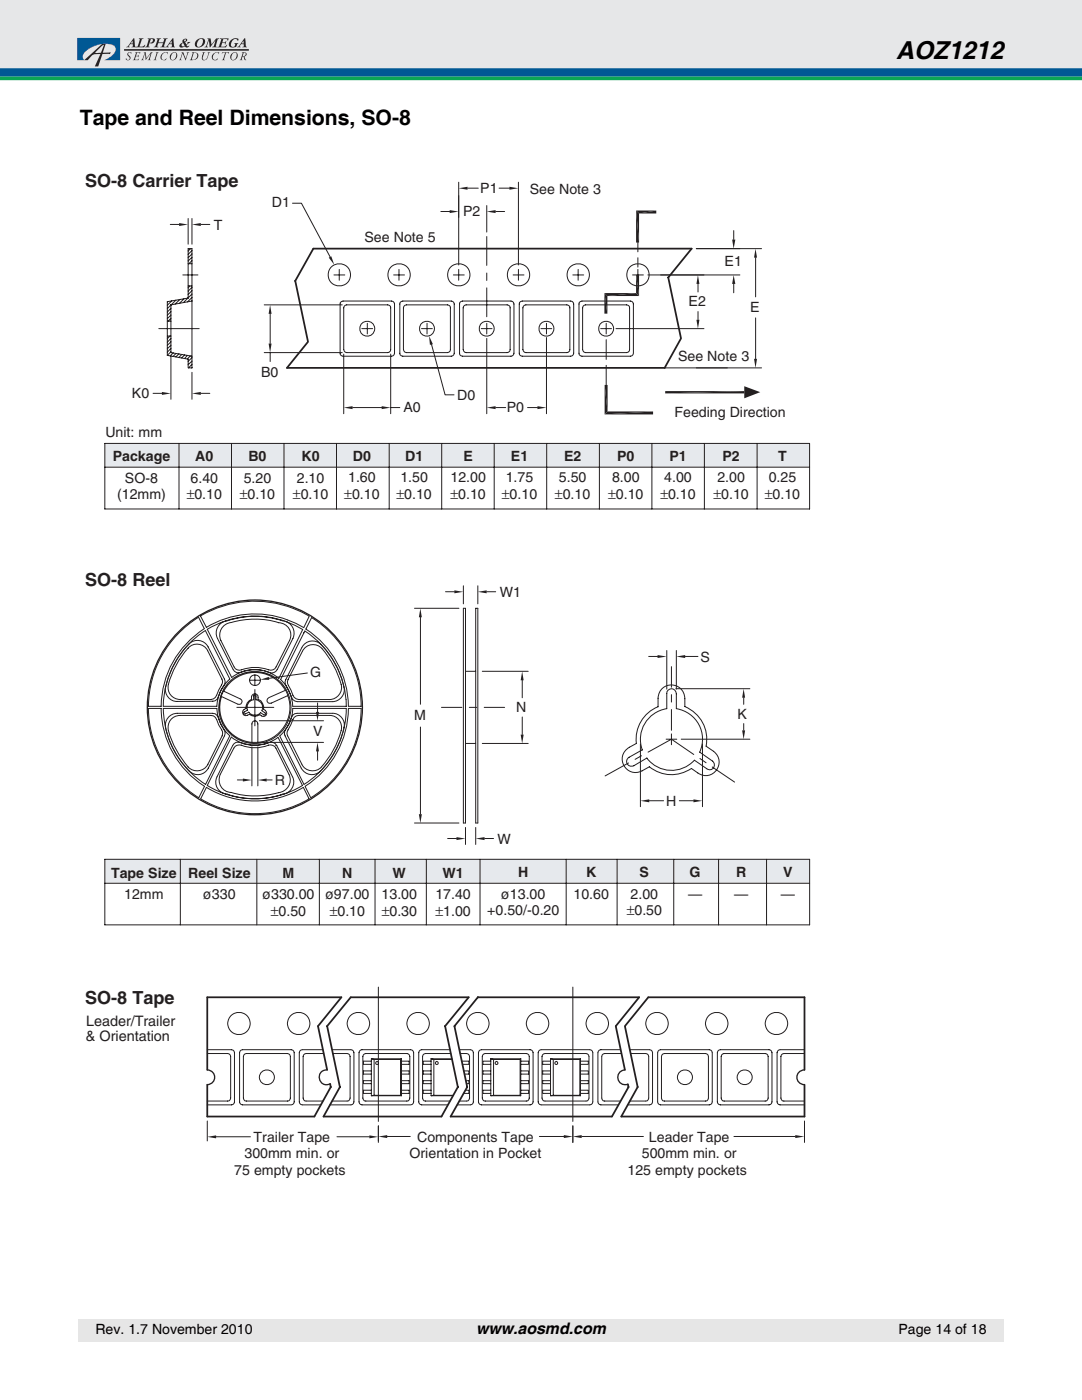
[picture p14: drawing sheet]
<svg xmlns="http://www.w3.org/2000/svg" width="216mm" height="279mm" viewBox="0 0 216 279" stroke-linecap="round" stroke-linejoin="round" font-family="sans-serif">
<defs><g id="words">
<text font-size="4.9" x="178.8" y="11.7">AOZ1212</text>
<text font-size="4.2" x="15.9" y="25">Tape and Reel Dimensions, SO-8</text>
<g font-size="3.6" fill="#231f20">
<text x="17" y="37.2">SO-8 Carrier Tape</text>
<text x="17" y="117">SO-8 Reel</text>
<text x="17" y="200.3">SO-8 Tape</text>
</g>
<text font-size="3.2" x="95" y="266.2">www.aosmd.com</text>
<g font-size="2.9" fill="#231f20">
<text x="17.1" y="207.8">&amp; Orientation</text>
<text x="17.2" y="204.8">Leader/Trailer</text>
</g>
<g font-size="2.8" fill="#231f20">
<text x="54.2" y="41.4">D1</text>
<text x="95.8" y="38.4">P1</text>
<text x="105.7" y="38.7">See Note 3</text>
<text x="42.7" y="46">T</text>
<text x="92.4" y="43.1">P2</text>
<text x="72.7" y="48.2">See Note 5</text>
<text x="144.6" y="53.1">E1</text>
<text x="137.4" y="61">E2</text>
<text x="149.7" y="62.3">E</text>
<text x="52.1" y="75.2">B0</text>
<text x="135.3" y="72.1">See Note 3</text>
<text x="26.3" y="79.4">K0</text>
<text x="80.5" y="82.3">A0</text>
<text x="91.2" y="79.8">D0</text>
<text x="101.1" y="82.2">P0</text>
<text x="134.6" y="83.1">Feeding Direction</text>
<text x="21" y="87.3">Unit: mm</text>
<text x="22.5" y="92.1">Package</text>
<text x="39" y="92.1">A0</text>
<text x="49.6" y="92.1">B0</text>
<text x="60.2" y="92.1">K0</text>
<text x="70.4" y="92.1">D0</text>
<text x="80.8" y="92.1">D1</text>
<text x="92.5" y="92.1">E</text>
<text x="101.9" y="92">E1</text>
<text x="112.5" y="92">E2</text>
<text x="123.1" y="92">P0</text>
<text x="133.6" y="92">P1</text>
<text x="144.2" y="92">P2</text>
<text x="155.3" y="92">T</text>
<text x="23.4" y="99.7">(12mm)</text>
<text x="24.9" y="96.3">SO-8</text>
<text x="37.2" y="99.7">±0.10</text>
<text x="38" y="96.3">6.40</text>
<text x="47.8" y="99.6">±0.10</text>
<text x="48.6" y="96.3">5.20</text>
<text x="58.4" y="99.6">±0.10</text>
<text x="59.2" y="96.3">2.10</text>
<text x="68.7" y="99.6">±0.10</text>
<text x="69.5" y="96.3">1.60</text>
<text x="79.1" y="99.6">±0.10</text>
<text x="79.9" y="96.3">1.50</text>
<text x="89.9" y="96.3">12.00</text>
<text x="89.9" y="99.6">±0.10</text>
<text x="100.1" y="99.6">±0.10</text>
<text x="100.9" y="96.3">1.75</text>
<text x="110.7" y="99.6">±0.10</text>
<text x="111.5" y="96.3">5.50</text>
<text x="121.3" y="99.6">±0.10</text>
<text x="122.1" y="96.3">8.00</text>
<text x="131.8" y="99.6">±0.10</text>
<text x="132.5" y="96.3">4.00</text>
<text x="142.4" y="99.6">±0.10</text>
<text x="143.1" y="96.3">2.00</text>
<text x="152.6" y="99.6">±0.10</text>
<text x="153.4" y="96.3">0.25</text>
<text x="99.7" y="119.1">W1</text>
<text x="61.9" y="135.1">G</text>
<text x="139.8" y="132.1">S</text>
<text x="82.6" y="143.6">M</text>
<text x="103" y="142.1">N</text>
<text x="147.2" y="143.5">K</text>
<text x="62.5" y="146.9">V</text>
<text x="54.8" y="156.7">R</text>
<text x="132.9" y="160.8">H</text>
<text x="99.2" y="168.4">W</text>
<text x="22.2" y="175.2">Tape Size</text>
<text x="24.8" y="179.4">12mm</text>
<text x="37.6" y="175.2">Reel Size</text>
<text x="40.6" y="179.4">ø330</text>
<text x="52.4" y="179.4">ø330.00</text>
<text x="56.4" y="175.2">M</text>
<text x="64.9" y="179.4">ø97.00</text>
<text x="68.3" y="175.1">N</text>
<text x="76.1" y="179.4">13.00</text>
<text x="78.4" y="175.1">W</text>
<text x="86.9" y="179.4">17.40</text>
<text x="88.3" y="175.1">W1</text>
<text x="100" y="179.4">ø13.00</text>
<text x="103.4" y="175.1">H</text>
<text x="114.4" y="179.4">10.60</text>
<text x="117" y="175.1">K</text>
<text x="125.8" y="179.4">2.00</text>
<text x="127.6" y="175.1">S</text>
<text x="137.3" y="179.4">—</text>
<text x="137.6" y="175.1">G</text>
<text x="146.5" y="179.4">—</text>
<text x="146.9" y="175.1">R</text>
<text x="155.8" y="179.4">—</text>
<text x="156.3" y="175.1">V</text>
<text x="54" y="182.8">±0.50</text>
<text x="65.8" y="182.7">±0.10</text>
<text x="76.2" y="182.7">±0.30</text>
<text x="86.9" y="182.7">±1.00</text>
<text x="97.2" y="182.7">+0.50/-0.20</text>
<text x="125" y="182.7">±0.50</text>
<text x="50.6" y="227.8">Trailer Tape</text>
<text x="83.2" y="227.8">Components Tape</text>
<text x="129.5" y="227.8">Leader Tape</text>
<text x="48.8" y="231.2">300mm min. or</text>
<text x="81.7" y="231.2">Orientation in Pocket</text>
<text x="128.1" y="231.2">500mm min. or</text>
<text x="46.7" y="234.5">75 empty pockets</text>
<text x="125.2" y="234.5">125 empty pockets</text>
</g>
<g font-size="2.8">
<text x="19" y="266.2">Rev. 1.7 November 2010</text>
<text x="179.3" y="266.2">Page 14 of 18</text>
</g>
</g></defs>
<path d="M0 14.4h215.9" fill="none" stroke="#005894" stroke-width="1.8" stroke-linecap="butt"/>
<path d="M-.1 -.1h216v13.7h-216z" fill="#e6e7e8"/>
<g fill="#252425">
<path d="M27.7 7.6h.9a1.05 1.05 0 0 0-.5 1l-.3 .7h.7l.5-.4-.2 .5h-1.7l.3-.1a2.09 2.09 0 0 0 .4-1.5z"/>
<path d="M29.5 7.6l1.3 .1a.63 .63 0 0 1-.1 .8 .63 .63 0 0 1-.8 .1l.6-.3-.1-.5h-.3l-.5 1.5h.3v.1l-.9 .1 .1-.2a1.91 1.91 0 0 0 .6-1.5l-.3-.1z"/>
<path d="M31.3 7.7h.9l-.4 .1-.1 .7 .9-.1 .2-.6-.2-.1h.9l-.4 .2-.4 1.4 .2 .1h-.9l.3-.1 .2-.7h-.1h-.8l-.2 .7 .2 .1h-.9l.3-.1 .3-1 .1-.5z"/>
<path d="M41.4 7.7h.6l.2 1.2 .9-1.2h.7l-.4 .2-.4 1.4 .2 .2-.9-.1 .4-.2 .3-1.2-1.1 1.5h-.1l-.1-1.5-.4 1.2 .2 .3h-.7l.4-.4 .3-1 .1-.3z"/>
<path d="M43.9 7.7h1.7l-.1 .4-.2-.3h-.7l-.3 .7h.5l.4-.3-.2 .7-.2-.3h-.5l-.1 .7a1.17 1.17 0 0 0 1.1-.4l-.2 .6h-1.7a1.63 1.63 0 0 0 .7-1.5l.1-.2h-.3z"/>
<path d="M45.9 8.1a1.31 1.31 0 0 1 1.7-.3l-.2 .3a.46 .46 0 0 0-.7-.3 .96 .96 0 0 0-.5 1.5l.2 .1a.49 .49 0 0 0 .6-.6l-.2-.2h.8l-.2 .1a.91 .91 0 0 1-.8 .9 .91 .91 0 0 1-.9-.7z"/>
<path d="M25.6 10.5h.7l-.2 .3-.1-.3-.4 .2v.2l.4 .4 .1 .3-.4 .4h-.3l-.3-.1 .1-.3a.35 .35 0 0 0 .3 .3 .35 .35 0 0 0 .4-.3l-.1-.2a.54 .54 0 0 1-.2-.9z"/>
<path d="M27 10.4h1l-.1 .4-.1-.3h-.5l-.1 .6 .5-.1-.1 .4-.1-.2h-.4l-.1 .4-.1 .2 .2 .1h.4l.2-.2-.1 .3h-1.1l.3-.2 .3-1.2z"/>
<path d="M28.7 10.4h.4l.1 1.2 .9-1.2h.4l-.2 .2-.3 1-.1 .3 .2 .1h-.6a1.41 1.41 0 0 0 .5-1.3l-.9 1.3-.2-1.3-.4 1.2 .2 .1h-.5l.2-.3 .4-1z"/>
<path d="M31.1 10.4l.6 .1-.2 .1-.4 1.1-.1 .2 .2 .1h-.6l.3-.2 .3-1.2z"/>
<path d="M32.3 10.8l.7-.4 .5 .1-.1 .3v-.2a.78 .78 0 0 0-1 .3 .78 .78 0 0 0 .2 1.1l.6-.3-.1 .3h-.6l-.3-.2-.2-.3z"/>
<path d="M36.2 10.4h.4l.5 1.3 .3-1.1-.2-.1h.5a1.11 1.11 0 0 0-.5 1.1l-.2 .4-.6-1.4-.3 1.3 .2 .1h-.6l.3-.2 .3-1v-.3z"/>
<path d="M40.4 10.4l.6 .1-.3 .1-.2 .7 .1 .6a.94 .94 0 0 0 .9-1.1l.1-.3-.2-.1h.5l-.3 .6a1.04 1.04 0 0 1-1.1 1 1.68 1.68 0 0 1 0-1.5z"/>
<path d="M42.4 10.9a1.12 1.12 0 0 1 1.4-.4l-.2 .3v-.2a.79 .79 0 0 0-1 .3 .79 .79 0 0 0 .3 1.1l.6-.4a.63 .63 0 0 1-.9 .4 .63 .63 0 0 1-.3-.8z"/>
<path d="M44.4 10.4h1.3l-.1 .4-.1-.3h-.4l-.4 1.4 .2 .1h-.6l.2-.2 .4-1.2-.4-.1-.2 .2z"/>
<path d="M26.7 7.6h.1l.1 1.4 .2 .5-.9-.1 .3-.2v-.4h-.5l-.3 .5h.2v.1l-.7 .1 .3-.3zM26.4 8.1l-.3 .6h.4z"/>
<path d="M34.4 7.6h.2l.1 1.6 .2 .3-.9-.1 .3-.1v-.5h-.5l-.3 .5 .2 .1-.7 .1 .3-.3zM34.2 8.1l-.3 .6h.4z"/>
<path d="M36.5 7.9a.45 .45 0 0 1 .5-.2 .45 .45 0 0 1 .4 .3l-.5 .4 .3 .5 .3-.3-.1-.2h.6l-.8 .6 .3 .2 .3-.1a.51 .51 0 0 1-.7 .4l-.2-.2-.5 .2h-.4l-.2-.2v-.3l.2-.3 .5-.2-.1-.3zM36.3 8.8v.4h.5l-.3-.6zM36.8 7.9a.18 .18 0 0 0 0 .3 .18 .18 0 0 0 .3-.1l-.1-.2z"/>
<path d="M39.1 8.1a1.11 1.11 0 0 1 1.8 0 1.29 1.29 0 0 1-1.8 1.2l-.2-.3v-.5zM39.8 7.9l-.5 .8a.43 .43 0 0 0 .1 .5 .43 .43 0 0 0 .5 .1l.5-.6a.59 .59 0 0 0-.3-1z"/>
<path d="M48.8 7.6h.1l.2 1.6 .1 .3-.9-.1 .3-.1v-.5h-.5l-.3 .5 .2 .1-.7 .1 .4-.3zM48.6 8.1l-.4 .6h.4z"/>
<path d="M34.1 10.8a.74 .74 0 0 1 1.2-.2 .91 .91 0 0 1-.2 1.1 .91 .91 0 0 1-1 .2l-.2-.4zM34.5 10.6l-.3 .5a.56 .56 0 0 0 .3 .9 1.02 1.02 0 0 0 .6-1.4l-.2-.1z"/>
<path d="M38.3 10.5a.86 .86 0 0 1 .9 .1 .86 .86 0 0 1 .3 .8 1.47 1.47 0 0 1-1.6 .6l.2-.1 .3-1.2zM38.7 10.5l-.4 1.3a.75 .75 0 0 0 .9-.2 .75 .75 0 0 0-.1-1z"/>
<path d="M46.1 10.8a.74 .74 0 0 1 1.2-.2 .92 .92 0 0 1-.1 1.1 .92 .92 0 0 1-1.1 .2l-.1-.4zM46.5 10.6a.91 .91 0 0 0-.1 1.4 .86 .86 0 0 0 .8-.6 .86 .86 0 0 0-.3-.9z"/>
<path d="M48.3 10.5l.5-.1 .3 .2 .1 .2-.1 .3-.3 .2 .3 .7-.3-.1-.3-.6-.3 .5 .2 .2h-.6l.2-.2 .4-1.2zM48.6 10.5l-.2 .6a.38 .38 0 0 0 .5-.1 .38 .38 0 0 0 0-.5z"/>
<path d="M19.3 10.2l1.5-1.3-.7 1.6h-1.1zM16.8 12h.7a2.09 2.09 0 0 1 1.8-1.2h.7l-1.1 2.5h.7l.8-2.5h1.5l.2-.4-1.6 .1 .6-1.8h-.6z"/>
</g>
<path d="M24.8 10h24.8" fill="none" stroke="#252425" stroke-width=".32"/>
<path d="M15.4 7.6h8.6v4.4h-3.2a3.5 3.5 0 0 0 2.3-2.1l-.1-.4a2.36 2.36 0 0 0-2.5-.7l-1.1 .2a5 5 0 0 0-2.8 1.9l-.1 .6 .3 .5h-1.4z" fill="#1e508f"/>
<path d="M0 15.6h215.9" fill="none" stroke="#0aa555" stroke-width=".71" stroke-linecap="butt"/>
<path d="M15.6 263.2h184.6v4.5h-184.6z" fill="#e6e6e6"/>
<path d="M17 33.8h144.6v201.4h-144.6z" fill="#fff"/>
<g fill="#e6e9ed">
<path d="M20.9 88.5h140.7v4.7h-140.7z"/>
<path d="M20.9 171.4h140.7v4.7h-140.7z"/>
</g>
<path d="M30.5 78.5h1.8M34.1 71.3v8.4M38.3 74.3v5.4M40.1 78.5h1.8" fill="none" stroke="#231f20" stroke-width=".2"/>
<g fill="#231f20">
<path d="M38.3 78.5l1.8-.3v.6z"/>
<path d="M32.3 78.2l1.8 .3-1.8 .3z"/>
<path d="M120.6 76.8h.6v5.3z"/>
<path d="M120.6 76.8l.6 5.3-.6 .6z"/>
<path d="M120.6 82.7l.6-.6h9.1z"/>
<path d="M120.6 82.7l9.7-.6v.6z"/>
<path d="M126.9 42l.6 6.4h-.6z"/>
<path d="M126.9 42l.6 .6v5.8z"/>
<path d="M126.9 42h4.1l-3.5 .6z"/>
<path d="M127.5 42.6l3.5-.6v.6z"/>
<path d="M120.6 58.5l.6 4.1h-.6z"/>
<path d="M120.6 58.5l.6 .6v3.5z"/>
<path d="M120.6 58.5h6.3l-5.7 .6z"/>
<path d="M121.2 59.1l5.7-.6 .6 .6z"/>
<path d="M126.9 54.8l.6 4.3-.6-.6z"/>
<path d="M126.9 54.8h.6v4.3z"/>
</g>
<g fill="none" stroke="#231f20" stroke-width=".2">
<path d="M52.7 60.8h15.6M52.7 70.4h15.6M53.9 62.6v5.9M53.9 70.4v1.7"/>
<circle cx="127.3" cy="54.9" r="2.23"/>
</g>
<path d="M62.5 49.6h75.5M57.3 73.4h75.3" fill="none" stroke="#231f20" stroke-width=".35"/>
<g fill="#231f20">
<path d="M53.9 60.9l.3 1.7h-.6z"/>
<path d="M53.6 68.6h.6l-.3 1.8z"/>
</g>
<circle cx="67.7" cy="54.9" r="2.23" fill="none" stroke="#231f20" stroke-width=".2"/>
<path d="M65.6 51.4l.5-.2 .6 1.7z" fill="#231f20"/>
<path d="M34 44.8h1.8M37.5 43.6v5.1M38.3 43.6v5.1M40.1 44.8h1.8M58.4 40.6h1.7l5.8 10.7" fill="none" stroke="#231f20" stroke-width=".2"/>
<g fill="#231f20">
<path d="M35.7 44.5l1.8 .3-1.8 .3z"/>
<path d="M38.3 44.8l1.8-.3v.6z"/>
</g>
<g fill="none" stroke="#231f20" stroke-width=".2">
<path d="M35.1 59.9l-1 .9M35.9 59.8l-.9 .9M36.5 54.9h3M36.7 59.7l-.9 .8M37.5 59.5l-.9 .9M37.5 52.6h.8zM37.5 49.6h.8v23.8h-.8v-1.7l-4.1-.8v-10.7l4.1-.7zM37.5 57.1h.8M37.9 57.1l-.4 .4M38.1 49.6l-.6 .5M38.3 57.4l-.8 .7M38.3 58l-.8 .8"/>
<path d="M38.3 58.7l-.8 .7M38.3 59.4l-.9 .8M38.3 50l-.8 .8M38.3 50.7l-.8 .7M38.3 51.4l-.8 .7M38.3 52l-.6 .6M31.7 65.6h8M33.4 67.1h.7M33.4 64.1h.7M33.5 60.2h-.1M33.9 67.1l-.5 .5M34.1 60.8l-.7 .8"/>
<path d="M34.1 61.5l-.7 .8M34.1 62.2l-.7 .7M34.1 62.9l-.7 .7M34.1 63.5l-.5 .6M34.1 67.5l-.7 .8M34.1 68.2l-.7 .7M34.1 68.9l-.7 .7M34.1 69.5l-.7 .8M34.1 70.2l-.7 .7M34.1 60.8v9.6l4.2 .7M34.1 71v.1M34.3 60l-.9 .9"/>
<path d="M34.6 70.4l-.6 .6M35.1 70.5l-.6 .6M35.7 70.6l-.6 .6M36.3 70.8l-.6 .5M36.9 70.8l-.7 .6M37.4 70.9l-.6 .7M38 71l-.6 .6M38.2 60.1l-4.1 .7M38.3 71.4l-.8 .7M38.3 72.1l-.8 .7M38.3 72.7l-.7 .7M38.3 73.4h.1"/>
<path d="M121 67.8v3.9M121 72.9v3.9"/>
</g>
<path d="M62.5 49.6l-3.6 6.5 2.6 12.1-4.2 5.2" fill="none" stroke="#231f20" stroke-width=".35"/>
<path d="M85.6 67l.8 1.7-.6 .1z" fill="#231f20"/>
<path d="M86.1 68.7l2.7 10.1h1.8M97.1 67.5v15.1M109 67.4v15.2M98.9 81.3h2M105.3 81.3h2" fill="none" stroke="#231f20" stroke-width=".2"/>
<g fill="#231f20">
<path d="M97.1 81.4l1.8-.3v.6z"/>
<path d="M107.2 81.1l1.8 .3-1.8 .3z"/>
</g>
<path d="M68.6 70.7v11.9M78 70.7v11.9M70.4 81.3h5.8M78 81.3h1.8" fill="none" stroke="#231f20" stroke-width=".2"/>
<g fill="#231f20">
<path d="M68.6 81.4l1.7-.3v.6z"/>
<path d="M76.2 81.1l1.7 .3-1.7 .3z"/>
</g>
<path d="M91.5 39v4.4M88 42.2h1.7M97.1 41v5.3M98.9 42.2h1.8" fill="none" stroke="#231f20" stroke-width=".2"/>
<g fill="#231f20">
<path d="M97.1 42.2l1.8-.3v.6z"/>
<path d="M89.7 41.9l1.8 .3-1.8 .3z"/>
</g>
<path d="M91.5 36.4v16.5M93.3 37.6h2.1M99.6 37.6h2.1M103.4 36.4v16.5" fill="none" stroke="#231f20" stroke-width=".2"/>
<g fill="#231f20">
<path d="M91.5 37.6l1.8-.3v.6z"/>
<path d="M101.6 37.3l1.8 .3-1.8 .3z"/>
</g>
<g fill="none" stroke="#231f20" stroke-width=".2">
<path d="M97.1 47.2v5.8M97.1 54.5v1.5M97.1 57.5v5.7M131.8 54.9h8.7M139.3 56.7v1.6M67.9 60.4l.6-.3 9.9 .1 .3 .5-.1 10.1-.5 .3h-9.6l-.6-.3zM68.7 61.1l.5-.3h8.2l.5 .3v8.9l-.5 .4-8.5-.1-.3-.6zM79.8 60.4l.6-.3 9.9 .1 .3 .5v10.1l-.6 .3h-9.6l-.6-.3zM80.6 61.1l.5-.3h8.2l.5 .3v8.9l-.5 .4-8.5-.1-.3-.6zM91.7 60.4l.6-.3 10 .1 .3 .5-.1 10.1-.5 .3h-9.7l-.6-.3zM92.5 61.1l.5-.3h8.2l.5 .3v8.9l-.5 .4-8.5-.1-.3-.6zM103.7 60.4l.5-.3 10 .1 .3 .5-.1 10.1-.5 .3h-9.7l-.5-.3z"/>
<path d="M104.4 61.1l.5-.3h8.2l.6 .3v8.9l-.6 .4-8.5-.1-.3-.6zM115.6 60.4l.5-.3 10 .1 .3 .5-.1 10.1-.5 .3h-9.7l-.5-.3zM116.3 61.1l.5-.3h8.2l.6 .3v8.9l-.6 .4-8.5-.1-.2-.6zM122.9 65.6h17.6M139.3 62.2v1.6"/>
<circle cx="79.6" cy="54.9" r="2.23"/>
<circle cx="91.5" cy="54.9" r="2.23"/>
<circle cx="103.5" cy="54.9" r="2.23"/>
<circle cx="115.4" cy="54.9" r="2.23"/>
<circle cx="73.3" cy="65.6" r="1.5"/>
<circle cx="85.2" cy="65.6" r="1.5"/>
<circle cx="97.1" cy="65.6" r="1.5"/>
<circle cx="109" cy="65.6" r="1.5"/>
<circle cx="120.9" cy="65.6" r="1.5"/>
</g>
<g fill="#231f20">
<path d="M139.3 54.9l.3 1.8h-.6z"/>
<path d="M139 63.8h.6l-.3 1.8z"/>
</g>
<path d="M129.3 54.9h18.3M138.9 49.6h8.7M146.4 46v1.8M146.4 56.7v1.7" fill="none" stroke="#231f20" stroke-width=".2"/>
<g fill="#231f20">
<path d="M146.4 54.9l.3 1.8h-.6z"/>
<path d="M146.1 47.8h.6l-.3 1.8z"/>
</g>
<path d="M138.9 49.6h13.1M150.8 51.4v7.8M138.9 73.4h13.1M150.8 63.4v8.2" fill="none" stroke="#231f20" stroke-width=".2"/>
<g fill="#231f20">
<path d="M150.8 49.6l.3 1.8h-.6z"/>
<path d="M150.5 71.6h.6l-.3 1.8z"/>
</g>
<g fill="none" stroke="#231f20" stroke-width=".2">
<path d="M66.6 54.9h2.2M67.7 53.8v2.1M78.6 54.9h2.1M79.6 53.8v2.1M90.5 54.9h2.1M91.5 53.8v2.1M102.4 54.9h2.1M103.4 53.8v2.1M114.3 54.9h2.2M115.4 53.8v2.1M126.2 54.9h2.2M127.3 48.4v1.9"/>
<path d="M127.3 51.4v1.9M127.3 53.8v2.1M72.2 65.6h2.2M73.3 64.5v2.1M84.1 65.6h2.2M85.2 64.5v2.1M96 65.6h2.2M97.1 64.5v2.1M107.9 65.6h2.2M109 64.5v2.1M119.9 65.6h2.1M121 64.5v2.1"/>
<path d="M132.6 73.4h12.5M20.9 88.5h140.6v13.1h-140.6zM20.9 93.2h140.6M35.7 88.5v13.1M46.2 88.5v13.1M56.7 88.5v13.1M67.1 88.5v13.1M77.7 88.5v13.1M88.1 88.5v13.1M98.6 88.5v13.1M109.1 88.5v13.1M119.6 88.5v13.1"/>
<path d="M130.1 88.5v13.1M140.6 88.5v13.1M151.1 88.5v13.1M51.7 143.8h12.9M51.7 148.2h12.9M63.4 140.3v1.8M63.4 149.9v1.8"/>
</g>
<path d="M138 49.6l-4.7 5.8 2.6 12.1-3.3 5.9" fill="none" stroke="#231f20" stroke-width=".35"/>
<g fill="#231f20">
<path d="M63.1 142.1h.5l-.2 1.8z"/>
<path d="M63.4 148.2l.2 1.8h-.5z"/>
</g>
<g fill="none" stroke="#231f20" stroke-width=".2">
<path d="M39.6 123.2a21.2 21.2 0 0 0-10 17.8h2.6a18.6 18.6 0 0 1 8.6-15.5M41 125.8a18.3 18.3 0 0 0-8.4 15.2M58.5 121.4l3.2 1.6-1.1 2.3M59.6 139.6h6.2M60.8 125.9a18.2 18.2 0 0 1 8.3 15.1h-10.7M62.2 123.3l-1.2 2.2a18.5 18.5 0 0 1 8.5 15.5M64.1 128.6a2.4 2.4 0 0 0-3.9 .6M64.3 129.4a2.38 2.38 0 0 0-3.9 .6M29.6 141.4h2.6a18.6 18.6 0 0 0 8.6 15.5l-1.1 2.3a21.3 21.3 0 0 1-10.1-17.8zM33 145.3a18.2 18.2 0 0 0 8 11.2l4.9-9.7M41.2 157.1a18.6 18.6 0 0 0 19.3 0l1.2 2.3a21.2 21.2 0 0 1-21.7 0zM43.3 155a2.4 2.4 0 0 0 2 3.5 17.4 17.4 0 0 0 12.2-.4 2.41 2.41 0 0 0 .9-3.1"/>
<path d="M43.9 154.6a2.52 2.52 0 0 0 2.3 3.6 16.6 16.6 0 0 0 10.5-.4 2.5 2.5 0 0 0 1-3.2M46.2 147.1l-4.8 9.7a18.3 18.3 0 0 0 19 0l-4.9-9.7M47.4 155.7h1.1M50.3 149v7.8M51.5 149v7.8M53.2 155.7h1.1M58.4 141.4h10.7M59.3 140h7M59.3 142.4h7M59.6 142.8h6.2M60.1 153.3a2.41 2.41 0 0 0 3.9 .6M60.2 152.5a2.41 2.41 0 0 0 3.9 .6"/>
<path d="M68.6 145.2a18 18 0 0 1-7.9 11.3l-4.9-9.6M69.5 141.4a18.5 18.5 0 0 1-8.6 15.5l1.1 2.3"/>
</g>
<circle cx="50.9" cy="141.2" r="21.4" fill="none" stroke="#231f20" stroke-width=".26"/>
<g fill="#231f20">
<path d="M48.5 155.4l1.7 .3-1.7 .3z"/>
<path d="M51.4 155.7l1.8-.3v.6z"/>
</g>
<g fill="none" stroke="#231f20" stroke-width=".2">
<path d="M37.5 129.4a2.37 2.37 0 0 1 3.9 .5l2.9 5.6a2.01 2.01 0 0 1-.7 2.2l-.6 1.5-.4 .3-.5 .1h-6.2a2.53 2.53 0 0 1-2.1-3.8 17.8 17.8 0 0 1 3.7-6.4zM37.7 128.5a2.38 2.38 0 0 1 3.8 .6l3.4 6.9v.4l-.9 1.5-.6 1.6-.5 .4h-.4l-7.1 .1a2.53 2.53 0 0 1-2.1-3.9 18 18 0 0 1 4.4-7.6zM39.6 123.2l1.2 2.3M41 125.8l4.9 9.7a7.6 7.6 0 0 0-2.6 5.5h-10.7M44.2 139a7 7 0 0 0 6.1 9.2M46.2 124.2a2.54 2.54 0 0 0-2.1 3.6l2.6 5.3M47.9 139.5l-3.3-1.6-.5 1.1 3.4 1.5M56.4 123.9a17.2 17.2 0 0 0-12.3 .5 2.44 2.44 0 0 0-.7 3l3.1 6.2M56.9 137.7a7 7 0 0 0-12.2 .2M57.2 124.1a18.3 18.3 0 0 0-15.8 1.5l4.8 9.6M58.5 121.4a21.4 21.4 0 0 0-18.5 1.5l1.2 2.3a18.6 18.6 0 0 1 16.2-1.5M61.3 134.3l-7.6 1.1"/>
<path d="M32.6 141.4h10.7a9.3 9.3 0 0 0 1.6 4.6l-.1 .8-3.2 6.5a2.36 2.36 0 0 1-3.8 .6 18.2 18.2 0 0 1-5.2-12.5zM33 145.3a2.4 2.4 0 0 1 2.4-2.9h7h.5l.7 .8a7.7 7.7 0 0 0 2.3 3.6M34.2 143.5l1.1-.6 .6-.1h6.2l.5 .1 .4 .3 1.4 2.8v.5l-2.9 6a2.53 2.53 0 0 1-2.3 1.3 2.53 2.53 0 0 1-2.2-1.5 16.5 16.5 0 0 1-3.5-7.2l.1-.6zM46.4 148.8l-3.1 6.2M46.7 149.3l-2.8 5.3"/>
<circle cx="50.9" cy="141.2" r="7.2"/>
</g>
<path d="M51.9 135.6l1.7-.5 .1 .6z" fill="#231f20"/>
<g fill="none" stroke="#231f20" stroke-width=".2">
<path d="M46.2 124.2a17 17 0 0 1 10.6 .4 2.42 2.42 0 0 1 1 3.2l-2.7 5.3a1.17 1.17 0 0 1-1.5 .6 8.4 8.4 0 0 0-5.8 .1l-.8-.3-.3-.4M47.9 139.5a.58 .58 0 0 1 .3 .7 .58 .58 0 0 1-.7 .3M49.8 135.8h2.2M50.9 134.7v2.1M50.9 137.6v7.3M51.1 138.9l-.1-.2h-.3l-.1 .9a1.58 1.58 0 0 0-1.2 2.1M51.1 138.9v.7a1.54 1.54 0 0 1 1.2 2.2M52.4 133.8a7.3 7.3 0 0 0-6.2 1.4M53.4 139.4l3.6-1.7 .5 1.1-3.4 1.5a.59 .59 0 0 1-.7-.1 .59 .59 0 0 1 0-.8zM56.4 123.9a2.47 2.47 0 0 1 2 3.5l-3.1 6.2a1.44 1.44 0 0 1-2.2 .4 8.7 8.7 0 0 0-5.5 .3l-.4-.1-.7-.6M57.2 124.1l3.2 1.5-4.7 9.8-1.9-1.2-1-.3M57.4 123.7l3.2 1.6"/>
<path d="M57.4 138.8a7 7 0 0 1-5.9 9.4M60.2 129.2l-3.3 6.8 .1 .8 1.4 2.8 .9 .4M60.4 130l-2.9 5.6a2 2 0 0 0 .6 2.1l.6 1.5 .9 .4M60.6 126.3h.1M60.8 125.9l-4.8 9.7a7.7 7.7 0 0 1 2.4 5.4M82.7 121.4h8.9M83.9 123.2v17.4M46.2 147.1a7.6 7.6 0 0 0 9.3 0M46.4 148.8a1.13 1.13 0 0 1 1.6-.6 8.5 8.5 0 0 0 6.1-.1l.8 .3 .3 .4 3.2 6.2M46.7 149.3a1.42 1.42 0 0 1 2.1-.4l2.1 .3 2-.3a1.53 1.53 0 0 1 2.2 .4l2.6 5.3M47.3 141.2h7.3M48.7 141.6a.65 .65 0 0 0-.2 .9 .65 .65 0 0 0 .9 .2l.4-.1a1.76 1.76 0 0 0 2 .1"/>
<path d="M48.7 142.1l-.1 .1 .2 .3 .8-.4M49.4 141.7l-.7 .4M49.4 141.7h.1M49.6 142.1a1.56 1.56 0 0 0 2.4 .1l.6 .5M49.6 142.1h.1M50.3 144.1a.59 .59 0 0 1 1.1 0l.1 4.1h-1.2zM52.3 141.9l.7 .5-.1 .2-.3 .1M52.6 141.5a1.84 1.84 0 0 0-1.1-1.9 .76 .76 0 0 0-.6-1.1 .8 .8 0 0 0-.7 1.1 1.78 1.78 0 0 0-1.1 1.8l-.4 .2M52.6 141.6a.71 .71 0 0 1 .6 .9 .71 .71 0 0 1-1 .4l-.4-.3M55 148.8h.1M56.8 146.6h.1M58.4 141.4a7.6 7.6 0 0 1-2.6 5.5"/>
<path d="M59.3 142.4h-.5l-.4 .4-.7 1.7-.9 1.5v.4l3.3 6.9M59.6 142.8l-.5 .1-.4 .3-.7 1.4a2.09 2.09 0 0 0-.6 2.2l2.8 5.7M72.1 141.4a21.1 21.1 0 0 1-10.1 17.8M83.9 145.1v17.4M82.7 164.3h8.9"/>
<circle cx="50.9" cy="135.8" r="1.07"/>
</g>
<g fill="#231f20">
<path d="M83.9 121.4l.3 1.8h-.6z"/>
<path d="M83.6 162.5h.6l-.3 1.8z"/>
</g>
<path d="M92.5 121.4v42.9M95.3 121.4v42.9M134.9 137.4h14.7M148.4 139.2v1.4M135.9 147.5h13.7M148.4 144.4v1.3" fill="none" stroke="#231f20" stroke-width=".2"/>
<g fill="#231f20">
<path d="M148.1 145.8h.6l-.3 1.7z"/>
<path d="M148.4 137.5l.3 1.7h-.6z"/>
</g>
<path d="M129.4 131h1.8M133 129.8v7.7M135 129.8v7.7M136.7 131h2.6" fill="none" stroke="#231f20" stroke-width=".2"/>
<g fill="#231f20">
<path d="M131.2 130.7l1.8 .3-1.8 .3z"/>
<path d="M134.9 131l1.8-.3v.6z"/>
</g>
<path d="M96.2 134h9.2M104.2 135.8v3.5M132.4 137.2a2.7 2.7 0 0 1 2.8-.2 2.7 2.7 0 0 1 1.5 2.4v1.6a7.1 7.1 0 0 1 4.2 7.9l1.5 1a2.67 2.67 0 0 1 .6 3.8 2.67 2.67 0 0 1-3.8 .6l-1.2-.9a7 7 0 0 1-8.4-.4l-1.5 .8a2.67 2.67 0 0 1-3.6-1 2.67 2.67 0 0 1 1.1-3.7l1.4-.7a7 7 0 0 1 4.3-7.4 3.8 3.8 0 0 1 1.1-3.8zM96.2 148.4h9.2M104.2 143.1v3.5M128.2 149.6l-2.7 1.5a.97 .97 0 0 0-.3 1.3 .97 .97 0 0 0 1.3 .4l2.6-1.5a6.2 6.2 0 0 0 9.5 .4l2.4 1.7a.95 .95 0 0 0 1.4-.2 .95 .95 0 0 0-.2-1.3l-2.6-1.8a6.2 6.2 0 0 0-4.6-8.7v-2.9a.96 .96 0 0 0-1-1.1 .96 .96 0 0 0-1 1v3a6.2 6.2 0 0 0-4.8 8.3M129.1 151.3h.1M134 147.5l4.4 3.1M139.7 151.4l1.2 .8M142.1 153.1l4.5 3M92.5 164.3h.4M94.9 164.3h.4" fill="none" stroke="#231f20" stroke-width=".2"/>
<g fill="#231f20">
<path d="M103.9 146.6h.6l-.3 1.8z"/>
<path d="M104.2 134l.3 1.8h-.6z"/>
</g>
<g fill="none" stroke="#231f20" stroke-width=".2">
<path d="M62.2 123.3a21.1 21.1 0 0 1 9.9 17.7h-2.6M64.1 128.6a17.3 17.3 0 0 1 4.6 9.1 2.43 2.43 0 0 1-2.4 2.3M64.3 129.4a17.4 17.4 0 0 1 3.9 7.8 2.45 2.45 0 0 1-2.4 2.4M69.1 139.6h.1M92.5 121.4h.4v42.9M92.9 134h2M95.3 121.4h-.4v42.9M65.8 142.8a2.54 2.54 0 0 1 2 3.9 17.6 17.6 0 0 1-3.7 6.4M66.3 142.4a2.32 2.32 0 0 1 2.3 2.8M69.1 141.4a18.1 18.1 0 0 1-5.1 12.5M69.5 141.4h2.6M92.9 148.4h2"/>
<path d="M20.9 176.3h140.6M36 171.5v13.1M63.7 171.5v13.1M74.8 171.5v13.1M85.1 171.5v13.1M95.8 171.5v13.1M113 171.5v13.1M123.1 171.5v13.1M134.4 171.5v13.1M143.4 171.5v13.1M153 171.5v13.1M161.5 171.5h-140.6v13.1h140.6"/>
</g>
<g fill="#231f20">
<path d="M132.7 78.1h15.8l-15.8 .4z"/>
<path d="M132.7 78.5l15.8-.4v.4z"/>
<path d="M148.5 77.1l3.2 1.2-3.2 1.2z"/>
</g>
<g fill="none" stroke="#231f20" stroke-width=".2">
<path d="M134 133v4.1M134 138.6v1.5M88.1 141.2h4.1M93.6 141.2h1.5M96.6 141.2h4.1M125.4 152.3l-4.7 2.6M127.8 148.5v12.5M128 150.8l-1.3 .7M129.6 159.8h2.8M132.9 147.5h2.1M134 141.6v4.1M134 146.5v2.1"/>
<path d="M134 147.5l-4.7 2.6M135.5 159.8h2.9M140.2 148.5v12.5"/>
</g>
<g fill="#231f20">
<path d="M127.8 159.8l1.8-.3v.6z"/>
<path d="M138.4 159.5l1.8 .3-1.8 .3z"/>
</g>
<path d="M89.3 167.3h1.8M92.9 165.1v3.4M94.9 165.1v3.4M96.7 167.3h1.8" fill="none" stroke="#231f20" stroke-width=".2"/>
<g fill="#231f20">
<path d="M91.1 167.1l1.8 .3-1.8 .3z"/>
<path d="M94.9 167.4l1.8-.3v.6z"/>
</g>
<path d="M88.9 118.1h1.8M92.5 116.9v3.6M95.3 116.9v3.6M97.1 118.1h1.8" fill="none" stroke="#231f20" stroke-width=".2"/>
<g fill="#231f20">
<path d="M90.7 117.8l1.7 .3-1.7 .3z"/>
<path d="M95.3 118.1l1.8-.3v.6z"/>
</g>
<g fill="none" stroke="#231f20" stroke-width=".2">
<path d="M51.2 171.5v13.1M75.5 197v26.8M114.3 197v26.8M41.4 210.3h4h.3l.3 .5-.1 8.6-.2 .3h-.3h-4M41.4 209.5h4.8l.5 .3 .1 .3-.1 10.1-.5 .3h-4.8M47.9 209.8l.5-.3 10 .1 .3 .5-.1 10.1-.5 .3-10-.1-.3-.5zM48.7 210.5l.5-.2h8.1l.6 .2v8.6l-.3 .6h-8.7l-.3-.6zM64.4 209.5h-4.1l-.5 .3-.1 .3 .1 10.1 .5 .3h3.7M64.6 210.3h-3.5h-.3l-.3 .5 .1 8.6 .2 .3h.3h3.3M66.3 209.5h3.7l.5 .3 .1 10.1-.3 .5-.3 .1h-4.2M66.4 210.3h2.9l.5 .2 .1 8.6-.3 .6h-3.3M71.7 209.8l.5-.3 10 .1 .3 .5v10.1l-.6 .3-10-.1-.3-.5z"/>
<path d="M72.5 210.5l.5-.2h8.2l.5 .2 .1 8.6-.3 .6h-8.8l-.3-.6zM89.8 209.5h-5.7l-.5 .3v.3v10.1l.5 .3h5.3M90 210.3h-5.1l-.5 .2-.1 .3 .1 8.6 .2 .3h.3h4.9M91.7 209.5h2.2l.5 .3 .1 .3v9.8l-.1 .3-.5 .3h-2.7M91.8 210.3h1.6l.3 .5v8.3l-.3 .6h-1.8M95.6 209.8l.5-.3 10 .1 .3 .5-.1 10.1-.5 .3-10-.1-.3-.5zM96.5 210.3h8.5l.5 .2 .1 8.6-.3 .6h-8.8l-.3-.6v-8.3zM107.5 209.8l.5-.3 10 .1 .3 .5-.1 10.1-.5 .3-10-.1-.3-.5zM108.2 210.5l.5-.2h8.2l.5 .2 .1 8.6-.3 .6h-8.8l-.2-.6zM123.8 209.5h-3.9l-.5 .3-.1 .3 .1 10.1 .5 .3h3.5M124 210.3h-3.3h-.3l-.3 .5 .1 8.6 .2 .3h.3h3.1M125.7 209.5h3.9l.5 .3 .1 10.1-.3 .5-.3 .1h-4.4"/>
<path d="M125.8 210.3h3l.6 .2v8.6l-.3 .6h-3.4M131.3 209.8l.5-.3 10 .1 .3 .5-.1 10.1-.5 .3-10-.1-.3-.5zM132.3 210.3h8.5l.5 .2 .1 8.6-.3 .6h-8.8l-.3-.6v-8.3zM143.2 209.8l.5-.3 10 .1 .3 .5v10.1l-.6 .3-10-.1-.3-.5zM144 210.5l.5-.2h8.2l.5 .2 .1 8.6-.3 .6h-8.8l-.3-.6zM160.5 209.5h-4.8l-.6 .3v10.1l.3 .5 .3 .1h4.8M160.5 210.3h-4.1l-.5 .2-.1 8.6 .3 .6h.3h4.1M114.3 224.7v3.3M116.1 226.8h12.3M146.4 226.8h12.3M160.5 223.7v4.3"/>
<circle cx="47.7" cy="204.3" r="2.23"/>
<circle cx="53.3" cy="215" r="1.49"/>
<circle cx="59.6" cy="204.3" r="2.23"/>
<circle cx="71.5" cy="204.3" r="2.23"/>
<circle cx="83.4" cy="204.3" r="2.23"/>
<circle cx="95.4" cy="204.3" r="2.23"/>
<circle cx="107.3" cy="204.3" r="2.23"/>
<circle cx="119.2" cy="204.3" r="2.23"/>
<circle cx="131.1" cy="204.3" r="2.23"/>
<circle cx="136.7" cy="215" r="1.49"/>
<circle cx="143" cy="204.3" r="2.23"/>
<circle cx="148.6" cy="215" r="1.49"/>
<circle cx="154.9" cy="204.3" r="2.23"/>
</g>
<path d="M70 199h23.5l-4.7 5.8 2.6 12.1-3.3 5.9h-23.5l3.2-5.9-2.5-12.1zM65.3 213.5l-1.8-8.7 4.6-5.8h-26.7v14.5M65.9 216.3l.1 .6-3.3 5.9h-21.3v-6.3M124.7 213.5l-1.8-8.7 4.6-5.8h-32.2l-4.6 5.8 2.5 12.1-3.3 5.9h32.2l3.3-5.9-.1-.5M160.5 213.5v-14.5h-31.1l-4.7 5.8 2.5 12.1-3.2 5.9h36.5v-6.3" fill="none" stroke="#231f20" stroke-width=".35"/>
<path d="M41.4 213.5a1.48 1.48 0 0 1 1.4 1.5 1.48 1.48 0 0 1-1.4 1.5M65.3 213.5a1.48 1.48 0 0 0-1.6 1.8 1.48 1.48 0 0 0 2.2 1M124.7 213.5a1.49 1.49 0 0 0-1.4 1.8 1.49 1.49 0 0 0 2 1.1M160.5 213.5a1.48 1.48 0 0 0-1.5 1.5 1.48 1.48 0 0 0 1.5 1.5" fill="none" stroke="#231f20" stroke-width=".26"/>
<g fill="#231f20">
<path d="M114.3 226.8l1.8-.3v.6z"/>
<path d="M158.7 226.5l1.8 .3-1.8 .3z"/>
</g>
<path d="M41.4 223.7v4M43.1 226.9h6.9M67.2 226.9h6.5M75.5 224.7v3" fill="none" stroke="#231f20" stroke-width=".2"/>
<g fill="#231f20">
<path d="M41.3 226.9l1.8-.3v.6z"/>
<path d="M73.7 226.6l1.8 .3-1.8 .3z"/>
</g>
<path d="M75.5 224.7v3.3M77.3 226.8h4.6M107.6 226.8h4.9M114.3 224.7v3.3" fill="none" stroke="#231f20" stroke-width=".2"/>
<g fill="#231f20">
<path d="M75.5 226.8l1.8-.3v.6z"/>
<path d="M112.5 226.5l1.8 .3-1.8 .3z"/>
</g>
<g fill="none" stroke="#231f20" stroke-width=".2">
<path d="M161.6 171.5v13.1M74.1 211.3l.5 .1v7.2M74.1 211.8h-1.6v.6h1.6M74.1 217.6h-1.6v.6h1.6M74.1 213.7h-1.6v.7h1.6M74.1 215.7h-1.6v.6h1.6M74.1 211.3h6M74.1 211.3v7.4M74.6 218.6l-.5 .1h6M74.6 211.4h5.4M74.6 218.6h5.4M80 218.6l.1 .1"/>
<path d="M80.1 211.3l-.1 .1v7.2M80.1 211.8h1.5v.6h-1.5M80.1 217.6h1.5v.6h-1.5M80.1 213.7h1.5v.7h-1.5M80.1 215.7h1.5v.6h-1.5M80.1 211.3v7.4M86 211.3v7.4l.6-.1M86 217.6h-1.6v.6h1.6M86 211.8h-1.6v.6h1.6M86 213.7h-1.6v.7h1.6M86 215.7h-1.6v.6h1.6M86 211.3h4.2"/>
<path d="M86 218.7h4.4M86 211.3l.6 .1M86.6 211.4h3.6M86.6 218.6h3.9M86.6 211.4v7.2M92.1 211.8h1.5v.6h-1.4M92.5 213.7h1.1v.7h-.9M92.8 217.6h.8v.6h-1.1M92.9 215.7h.7v.6h-.5M97.9 211.3v7.4l.6-.1M97.9 217.6h-1.5v.6h1.5M97.9 211.8h-1.5v.6h1.5"/>
<path d="M97.9 213.7h-1.5v.7h1.5M97.9 215.7h-1.5v.6h1.5M97.9 211.3h6M97.9 218.7h6M97.9 211.3l.6 .1M98.5 211.4h5.3M98.5 218.6h5.3M98.5 211.4v7.2M103.8 211.4v7.2M103.9 211.3v7.4l-.1-.1M103.9 213.7h1.6v.7h-1.6M103.9 211.8h1.6v.6h-1.6"/>
<path d="M103.9 217.6h1.6v.6h-1.6M103.9 215.7h1.6v.6h-1.6M103.9 211.3l-.1 .1M109.8 211.3v7.4l.6-.1M109.8 217.6h-1.5v.6h1.5M109.8 211.8h-1.5v.6h1.5M109.8 213.7h-1.5v.7h1.5M109.8 215.7h-1.5v.6h1.5M109.8 211.3h6M109.8 218.7h6M109.8 211.3l.6 .1M110.4 211.4h5.3"/>
<path d="M110.4 218.6h5.3M110.4 211.4v7.2M115.7 211.4v7.2M115.8 211.3v7.4l-.1-.1M115.8 213.7h1.6v.7h-1.6M115.8 211.8h1.6v.6h-1.6M115.8 217.6h1.6v.6h-1.6M115.8 215.7h1.6v.6h-1.6M115.8 211.3l-.1 .1"/>
<circle cx="75.2" cy="212.1" r=".31"/>
<circle cx="87.1" cy="212.1" r=".31"/>
<circle cx="99.1" cy="212.1" r=".31"/>
<circle cx="111" cy="212.1" r=".31"/>
</g>
<use href="#words"/>
</svg>
